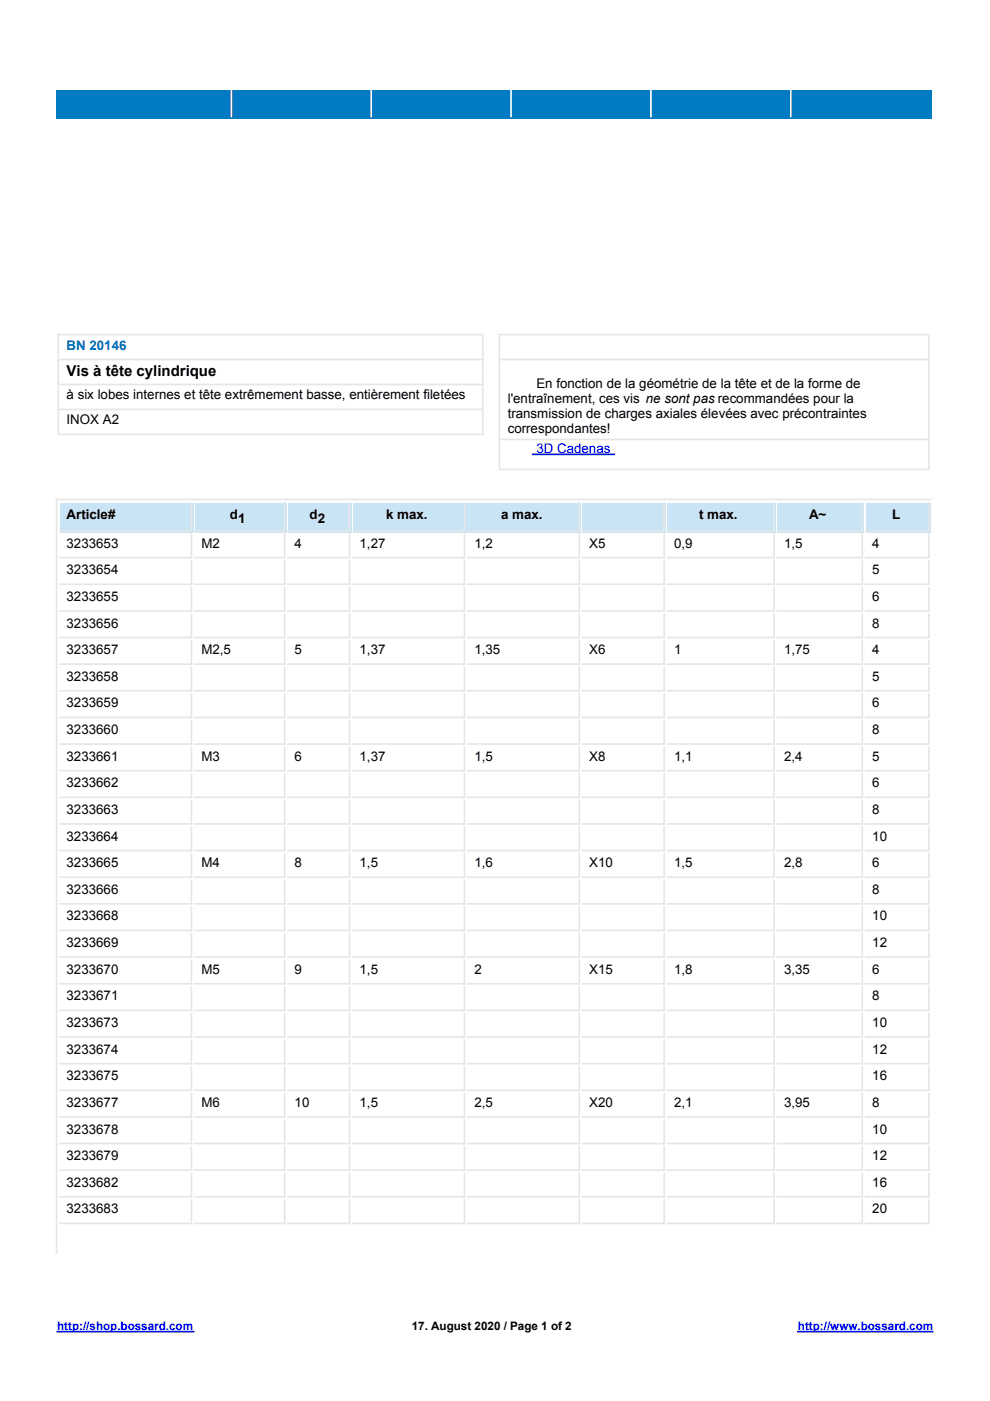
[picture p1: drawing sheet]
<svg xmlns="http://www.w3.org/2000/svg" width="210mm" height="297mm" viewBox="0 0 210 297" stroke-linecap="round" stroke-linejoin="round" font-family="sans-serif">
<defs><g id="words">
<text font-size="3.2" x="14.1" y="79.7">Vis à tête cylindrique</text>
<text font-size="2.8" fill="#007ac2" x="14.1" y="74.1">BN 20146</text>
<g font-size="2.8">
<text x="113.7" y="82.2">En fonction de la géométrie de la tête et de la forme de</text>
<text x="14.1" y="84.7">à six lobes internes et tête extrêmement basse, entièrement filetées</text>
<text x="14.1" y="90">INOX A2</text>
<text x="107.6" y="85.4">l'entraînement, ces vis ne sont pas recommandées pour la</text>
<text x="107.6" y="88.5">transmission de charges axiales élevées avec précontraintes</text>
<text x="107.6" y="91.7">correspondantes!</text>
<text x="14.1" y="110.1">Article#</text>
<text x="48.7" y="110.1">d</text>
<text x="50.4" y="110.8">1</text>
<text x="65.6" y="110.1">d</text>
<text x="67.4" y="110.8">2</text>
<text x="81.8" y="110.1">k max.</text>
<text x="106.2" y="110.1">a max.</text>
<text x="148.2" y="110.1">t max.</text>
<text x="171.4" y="110.1">A~</text>
<text x="189.1" y="110.1">L</text>
<text x="14.1" y="116.1">3233653</text>
<text x="42.7" y="116.1">M2</text>
<text x="62.4" y="116.1">4</text>
<text x="76.2" y="116.1">1,27</text>
<text x="100.5" y="116.1">1,2</text>
<text x="124.9" y="116.1">X5</text>
<text x="142.9" y="116.1">0,9</text>
<text x="166.2" y="116.1">1,5</text>
<text x="184.9" y="116.1">4</text>
<text x="14.1" y="121.7">3233654</text>
<text x="184.9" y="121.7">5</text>
<text x="14.1" y="127.4">3233655</text>
<text x="184.9" y="127.4">6</text>
<text x="14.1" y="133">3233656</text>
<text x="184.9" y="133">8</text>
<text x="14.1" y="138.6">3233657</text>
<text x="42.7" y="138.6">M2,5</text>
<text x="62.4" y="138.6">5</text>
<text x="76.2" y="138.6">1,37</text>
<text x="100.5" y="138.6">1,35</text>
<text x="124.9" y="138.6">X6</text>
<text x="142.9" y="138.6">1</text>
<text x="166.2" y="138.6">1,75</text>
<text x="184.9" y="138.6">4</text>
<text x="14.1" y="144.3">3233658</text>
<text x="14.1" y="149.9">3233659</text>
<text x="184.9" y="144.3">5</text>
<text x="184.9" y="149.9">6</text>
<text x="14.1" y="155.6">3233660</text>
<text x="184.9" y="155.6">8</text>
<text x="14.1" y="161.2">3233661</text>
<text x="42.7" y="161.2">M3</text>
<text x="62.4" y="161.2">6</text>
<text x="76.2" y="161.2">1,37</text>
<text x="100.5" y="161.2">1,5</text>
<text x="124.9" y="161.2">X8</text>
<text x="142.9" y="161.2">1,1</text>
<text x="166.2" y="161.2">2,4</text>
<text x="184.9" y="161.2">5</text>
<text x="14.1" y="166.9">3233662</text>
<text x="184.9" y="166.9">6</text>
<text x="14.1" y="172.5">3233663</text>
<text x="184.9" y="172.5">8</text>
<text x="14.1" y="178.2">3233664</text>
<text x="184.9" y="178.2">10</text>
<text x="14.1" y="183.8">3233665</text>
<text x="42.7" y="183.8">M4</text>
<text x="62.4" y="183.8">8</text>
<text x="76.2" y="183.8">1,5</text>
<text x="100.5" y="183.8">1,6</text>
<text x="124.9" y="183.8">X10</text>
<text x="142.9" y="183.8">1,5</text>
<text x="166.2" y="183.8">2,8</text>
<text x="184.9" y="183.8">6</text>
<text x="14.1" y="189.4">3233666</text>
<text x="184.9" y="189.4">8</text>
<text x="14.1" y="195.1">3233668</text>
<text x="184.9" y="195.1">10</text>
<text x="14.1" y="200.7">3233669</text>
<text x="184.9" y="200.7">12</text>
<text x="14.1" y="206.4">3233670</text>
<text x="42.7" y="206.4">M5</text>
<text x="62.4" y="206.4">9</text>
<text x="76.2" y="206.4">1,5</text>
<text x="100.5" y="206.4">2</text>
<text x="124.9" y="206.4">X15</text>
<text x="142.9" y="206.4">1,8</text>
<text x="166.2" y="206.4">3,35</text>
<text x="184.9" y="206.4">6</text>
<text x="14.1" y="212">3233671</text>
<text x="184.9" y="212">8</text>
<text x="14.1" y="217.7">3233673</text>
<text x="184.9" y="217.7">10</text>
<text x="14.1" y="223.3">3233674</text>
<text x="184.9" y="223.3">12</text>
<text x="14.1" y="229">3233675</text>
<text x="184.9" y="229">16</text>
<text x="14.1" y="234.6">3233677</text>
<text x="42.7" y="234.6">M6</text>
<text x="62.4" y="234.6">10</text>
<text x="76.2" y="234.6">1,5</text>
<text x="100.5" y="234.6">2,5</text>
<text x="124.9" y="234.6">X20</text>
<text x="142.9" y="234.6">2,1</text>
<text x="166.2" y="234.6">3,95</text>
<text x="184.9" y="234.6">8</text>
<text x="14.1" y="240.2">3233678</text>
<text x="14.1" y="245.9">3233679</text>
<text x="184.9" y="240.2">10</text>
<text x="184.9" y="245.9">12</text>
<text x="14.1" y="251.5">3233682</text>
<text x="184.9" y="251.5">16</text>
<text x="14.1" y="257.2">3233683</text>
<text x="184.9" y="257.2">20</text>
</g>
<text font-size="2.8" fill="#00f" x="113.7" y="96">3D Cadenas</text>
<g font-size="2.5" fill="#00f">
<text x="12.1" y="281.9">http://shop.bossard.com</text>
<text x="169.1" y="281.9">http://www.bossard.com</text>
</g>
<text font-size="2.5" x="87.3" y="281.9">17. August 2020 / Page 1 of 2</text>
</g></defs>
<g fill="#007ac2">
<path d="M12 19.1h37v5.9h-37z"/>
<path d="M49 19.1h29.7v5.9h-29.7z"/>
</g>
<path d="M49 19.1v5.6" fill="none" stroke="#fff" stroke-width=".35"/>
<path d="M78.7 19.1h29.6v5.9h-29.6z" fill="#007ac2"/>
<path d="M78.7 19.1v5.6" fill="none" stroke="#fff" stroke-width=".35"/>
<path d="M108.3 19.1h29.6v5.9h-29.6z" fill="#007ac2"/>
<path d="M108.3 19.1v5.6" fill="none" stroke="#fff" stroke-width=".35"/>
<path d="M137.9 19.1h29.7v5.9h-29.7z" fill="#007ac2"/>
<path d="M137.9 19.1v5.6" fill="none" stroke="#fff" stroke-width=".35"/>
<path d="M167.6 19.1h30v5.9h-30z" fill="#007ac2"/>
<path d="M167.6 19.1v5.6" fill="none" stroke="#fff" stroke-width=".35"/>
<path d="M12 67.7h185.6v32.5h-185.6z" fill="#fff"/>
<path d="M102.3 70.9h-90v21.2" fill="none" stroke="#e6e6e6" stroke-width=".35"/>
<path d="M12.7 71.3h90v5.3h-90z" fill="#fff"/>
<path d="M102.3 71.3v4.9h-89.6" fill="none" stroke="#e6e6e6" stroke-width=".35"/>
<path d="M12.7 76.6h90v5.2h-90z" fill="#fff"/>
<path d="M102.3 76.6v4.9h-89.6" fill="none" stroke="#e6e6e6" stroke-width=".35"/>
<path d="M12.7 81.8h90v5.3h-90z" fill="#fff"/>
<path d="M102.3 81.8v5h-89.6" fill="none" stroke="#e6e6e6" stroke-width=".35"/>
<path d="M12.7 87.1h90v5.3h-90z" fill="#fff"/>
<path d="M196.8 70.9h-91v28.6M102.3 87.1v5h-89.6" fill="none" stroke="#e6e6e6" stroke-width=".35"/>
<path d="M106.2 71.3h91v5.3h-91z" fill="#fff"/>
<path d="M196.8 71.3v4.9h-90.6" fill="none" stroke="#e6e6e6" stroke-width=".35"/>
<path d="M106.2 76.6h91v16.9h-91z" fill="#fff"/>
<path d="M196.8 76.6v16.5h-90.6" fill="none" stroke="#e6e6e6" stroke-width=".35"/>
<path d="M106.2 93.5h91v6.3h-91z" fill="#fff"/>
<path d="M196.8 93.5v6h-90.6M197.2 105.8h-185.2v159.8" fill="none" stroke="#e6e6e6" stroke-width=".35"/>
<path d="M112.9 96.3h17.3" fill="none" stroke="#00f" stroke-width=".35"/>
<path d="M12.7 106.5h28.2v6.4h-28.2z" fill="#c8e4f5"/>
<path d="M40.6 106.5v6h-27.9" fill="none" stroke="#e6e6e6" stroke-width=".35"/>
<path d="M41.3 106.5h19.4v6.4h-19.4z" fill="#c8e4f5"/>
<path d="M60.3 106.5v6h-19" fill="none" stroke="#e6e6e6" stroke-width=".35"/>
<path d="M61 106.5h13.4v6.4h-13.4z" fill="#c8e4f5"/>
<path d="M74.1 106.5v6h-13.1" fill="none" stroke="#e6e6e6" stroke-width=".35"/>
<path d="M74.8 106.5h24v6.4h-24z" fill="#c8e4f5"/>
<path d="M98.4 106.5v6h-23.6" fill="none" stroke="#e6e6e6" stroke-width=".35"/>
<path d="M99.1 106.5h24v6.4h-24z" fill="#c8e4f5"/>
<path d="M122.8 106.5v6h-23.7" fill="none" stroke="#e6e6e6" stroke-width=".35"/>
<path d="M123.5 106.5h17.6v6.4h-17.6z" fill="#c8e4f5"/>
<path d="M140.8 106.5v6h-17.3" fill="none" stroke="#e6e6e6" stroke-width=".35"/>
<path d="M141.5 106.5h22.9v6.4h-22.9z" fill="#c8e4f5"/>
<path d="M164 106.5v6h-22.5" fill="none" stroke="#e6e6e6" stroke-width=".35"/>
<path d="M164.7 106.5h18.4v6.4h-18.4z" fill="#c8e4f5"/>
<path d="M182.7 106.5v6h-18" fill="none" stroke="#e6e6e6" stroke-width=".35"/>
<path d="M183.4 106.5h13.8v6.4h-13.8z" fill="#c8e4f5"/>
<path d="M196.8 106.5v6h-13.4" fill="none" stroke="#e6e6e6" stroke-width=".35"/>
<path d="M12.7 113.2h28.2v5.3h-28.2z" fill="#fff"/>
<path d="M40.6 113.2v5h-27.9" fill="none" stroke="#e6e6e6" stroke-width=".35"/>
<path d="M41.3 113.2h19.4v5.3h-19.4z" fill="#fff"/>
<path d="M60.3 113.2v5h-19" fill="none" stroke="#e6e6e6" stroke-width=".35"/>
<path d="M61 113.2h13.4v5.3h-13.4z" fill="#fff"/>
<path d="M74.1 113.2v5h-13.1" fill="none" stroke="#e6e6e6" stroke-width=".35"/>
<path d="M74.8 113.2h24v5.3h-24z" fill="#fff"/>
<path d="M98.4 113.2v5h-23.6" fill="none" stroke="#e6e6e6" stroke-width=".35"/>
<path d="M99.1 113.2h24v5.3h-24z" fill="#fff"/>
<path d="M122.8 113.2v5h-23.7" fill="none" stroke="#e6e6e6" stroke-width=".35"/>
<path d="M123.5 113.2h17.6v5.3h-17.6z" fill="#fff"/>
<path d="M140.8 113.2v5h-17.3" fill="none" stroke="#e6e6e6" stroke-width=".35"/>
<path d="M141.5 113.2h22.9v5.3h-22.9z" fill="#fff"/>
<path d="M164 113.2v5h-22.5" fill="none" stroke="#e6e6e6" stroke-width=".35"/>
<path d="M164.7 113.2h18.4v5.3h-18.4z" fill="#fff"/>
<path d="M182.7 113.2v5h-18" fill="none" stroke="#e6e6e6" stroke-width=".35"/>
<path d="M183.4 113.2h13.8v5.3h-13.8z" fill="#fff"/>
<path d="M196.8 113.2v5h-13.4" fill="none" stroke="#e6e6e6" stroke-width=".35"/>
<path d="M12.7 118.9h28.2v5.3h-28.2z" fill="#fff"/>
<path d="M40.6 118.9v4.9h-27.9" fill="none" stroke="#e6e6e6" stroke-width=".35"/>
<path d="M41.3 118.9h19.4v5.3h-19.4z" fill="#fff"/>
<path d="M60.3 118.9v4.9h-19" fill="none" stroke="#e6e6e6" stroke-width=".35"/>
<path d="M61 118.9h13.4v5.3h-13.4z" fill="#fff"/>
<path d="M74.1 118.9v4.9h-13.1" fill="none" stroke="#e6e6e6" stroke-width=".35"/>
<path d="M74.8 118.9h24v5.3h-24z" fill="#fff"/>
<path d="M98.4 118.9v4.9h-23.6" fill="none" stroke="#e6e6e6" stroke-width=".35"/>
<path d="M99.1 118.9h24v5.3h-24z" fill="#fff"/>
<path d="M122.8 118.9v4.9h-23.7" fill="none" stroke="#e6e6e6" stroke-width=".35"/>
<path d="M123.5 118.9h17.6v5.3h-17.6z" fill="#fff"/>
<path d="M140.8 118.9v4.9h-17.3" fill="none" stroke="#e6e6e6" stroke-width=".35"/>
<path d="M141.5 118.9h22.9v5.3h-22.9z" fill="#fff"/>
<path d="M164 118.9v4.9h-22.5" fill="none" stroke="#e6e6e6" stroke-width=".35"/>
<path d="M164.7 118.9h18.4v5.3h-18.4z" fill="#fff"/>
<path d="M182.7 118.9v4.9h-18" fill="none" stroke="#e6e6e6" stroke-width=".35"/>
<path d="M183.4 118.9h13.8v5.3h-13.8z" fill="#fff"/>
<path d="M196.8 118.9v4.9h-13.4" fill="none" stroke="#e6e6e6" stroke-width=".35"/>
<path d="M12.7 124.5h28.2v5.3h-28.2z" fill="#fff"/>
<path d="M40.6 124.5v5h-27.9" fill="none" stroke="#e6e6e6" stroke-width=".35"/>
<path d="M41.3 124.5h19.4v5.3h-19.4z" fill="#fff"/>
<path d="M60.3 124.5v5h-19" fill="none" stroke="#e6e6e6" stroke-width=".35"/>
<path d="M61 124.5h13.4v5.3h-13.4z" fill="#fff"/>
<path d="M74.1 124.5v5h-13.1" fill="none" stroke="#e6e6e6" stroke-width=".35"/>
<path d="M74.8 124.5h24v5.3h-24z" fill="#fff"/>
<path d="M98.4 124.5v5h-23.6" fill="none" stroke="#e6e6e6" stroke-width=".35"/>
<path d="M99.1 124.5h24v5.3h-24z" fill="#fff"/>
<path d="M122.8 124.5v5h-23.7" fill="none" stroke="#e6e6e6" stroke-width=".35"/>
<path d="M123.5 124.5h17.6v5.3h-17.6z" fill="#fff"/>
<path d="M140.8 124.5v5h-17.3" fill="none" stroke="#e6e6e6" stroke-width=".35"/>
<path d="M141.5 124.5h22.9v5.3h-22.9z" fill="#fff"/>
<path d="M164 124.5v5h-22.5" fill="none" stroke="#e6e6e6" stroke-width=".35"/>
<path d="M164.7 124.5h18.4v5.3h-18.4z" fill="#fff"/>
<path d="M182.7 124.5v5h-18" fill="none" stroke="#e6e6e6" stroke-width=".35"/>
<path d="M183.4 124.5h13.8v5.3h-13.8z" fill="#fff"/>
<path d="M196.8 124.5v5h-13.4" fill="none" stroke="#e6e6e6" stroke-width=".35"/>
<path d="M12.7 130.2h28.2v5.3h-28.2z" fill="#fff"/>
<path d="M40.6 130.2v4.9h-27.9" fill="none" stroke="#e6e6e6" stroke-width=".35"/>
<path d="M41.3 130.2h19.4v5.3h-19.4z" fill="#fff"/>
<path d="M60.3 130.2v4.9h-19" fill="none" stroke="#e6e6e6" stroke-width=".35"/>
<path d="M61 130.2h13.4v5.3h-13.4z" fill="#fff"/>
<path d="M74.1 130.2v4.9h-13.1" fill="none" stroke="#e6e6e6" stroke-width=".35"/>
<path d="M74.8 130.2h24v5.3h-24z" fill="#fff"/>
<path d="M98.4 130.2v4.9h-23.6" fill="none" stroke="#e6e6e6" stroke-width=".35"/>
<path d="M99.1 130.2h24v5.3h-24z" fill="#fff"/>
<path d="M122.8 130.2v4.9h-23.7" fill="none" stroke="#e6e6e6" stroke-width=".35"/>
<path d="M123.5 130.2h17.6v5.3h-17.6z" fill="#fff"/>
<path d="M140.8 130.2v4.9h-17.3" fill="none" stroke="#e6e6e6" stroke-width=".35"/>
<path d="M141.5 130.2h22.9v5.3h-22.9z" fill="#fff"/>
<path d="M164 130.2v4.9h-22.5" fill="none" stroke="#e6e6e6" stroke-width=".35"/>
<path d="M164.7 130.2h18.4v5.3h-18.4z" fill="#fff"/>
<path d="M182.7 130.2v4.9h-18" fill="none" stroke="#e6e6e6" stroke-width=".35"/>
<path d="M183.4 130.2h13.8v5.3h-13.8z" fill="#fff"/>
<path d="M196.8 130.2v4.9h-13.4" fill="none" stroke="#e6e6e6" stroke-width=".35"/>
<path d="M12.7 135.8h28.2v5.3h-28.2z" fill="#fff"/>
<path d="M40.6 135.8v5h-27.9" fill="none" stroke="#e6e6e6" stroke-width=".35"/>
<path d="M41.3 135.8h19.4v5.3h-19.4z" fill="#fff"/>
<path d="M60.3 135.8v5h-19" fill="none" stroke="#e6e6e6" stroke-width=".35"/>
<path d="M61 135.8h13.4v5.3h-13.4z" fill="#fff"/>
<path d="M74.1 135.8v5h-13.1" fill="none" stroke="#e6e6e6" stroke-width=".35"/>
<path d="M74.8 135.8h24v5.3h-24z" fill="#fff"/>
<path d="M98.4 135.8v5h-23.6" fill="none" stroke="#e6e6e6" stroke-width=".35"/>
<path d="M99.1 135.8h24v5.3h-24z" fill="#fff"/>
<path d="M122.8 135.8v5h-23.7" fill="none" stroke="#e6e6e6" stroke-width=".35"/>
<path d="M123.5 135.8h17.6v5.3h-17.6z" fill="#fff"/>
<path d="M140.8 135.8v5h-17.3" fill="none" stroke="#e6e6e6" stroke-width=".35"/>
<path d="M141.5 135.8h22.9v5.3h-22.9z" fill="#fff"/>
<path d="M164 135.8v5h-22.5" fill="none" stroke="#e6e6e6" stroke-width=".35"/>
<path d="M164.7 135.8h18.4v5.3h-18.4z" fill="#fff"/>
<path d="M182.7 135.8v5h-18" fill="none" stroke="#e6e6e6" stroke-width=".35"/>
<path d="M183.4 135.8h13.8v5.3h-13.8z" fill="#fff"/>
<path d="M196.8 135.8v5h-13.4" fill="none" stroke="#e6e6e6" stroke-width=".35"/>
<path d="M12.7 141.5h28.2v5.3h-28.2z" fill="#fff"/>
<path d="M40.6 141.5v4.9h-27.9" fill="none" stroke="#e6e6e6" stroke-width=".35"/>
<path d="M41.3 141.5h19.4v5.3h-19.4z" fill="#fff"/>
<path d="M60.3 141.5v4.9h-19" fill="none" stroke="#e6e6e6" stroke-width=".35"/>
<path d="M61 141.5h13.4v5.3h-13.4z" fill="#fff"/>
<path d="M74.1 141.5v4.9h-13.1" fill="none" stroke="#e6e6e6" stroke-width=".35"/>
<path d="M74.8 141.5h24v5.3h-24z" fill="#fff"/>
<path d="M98.4 141.5v4.9h-23.6" fill="none" stroke="#e6e6e6" stroke-width=".35"/>
<path d="M99.1 141.5h24v5.3h-24z" fill="#fff"/>
<path d="M122.8 141.5v4.9h-23.7" fill="none" stroke="#e6e6e6" stroke-width=".35"/>
<path d="M123.5 141.5h17.6v5.3h-17.6z" fill="#fff"/>
<path d="M140.8 141.5v4.9h-17.3" fill="none" stroke="#e6e6e6" stroke-width=".35"/>
<path d="M141.5 141.5h22.9v5.3h-22.9z" fill="#fff"/>
<path d="M164 141.5v4.9h-22.5" fill="none" stroke="#e6e6e6" stroke-width=".35"/>
<path d="M164.7 141.5h18.4v5.3h-18.4z" fill="#fff"/>
<path d="M182.7 141.5v4.9h-18" fill="none" stroke="#e6e6e6" stroke-width=".35"/>
<path d="M183.4 141.5h13.8v5.3h-13.8z" fill="#fff"/>
<path d="M196.8 141.5v4.9h-13.4" fill="none" stroke="#e6e6e6" stroke-width=".35"/>
<path d="M12.7 147.1h28.2v5.3h-28.2z" fill="#fff"/>
<path d="M40.6 147.1v4.9h-27.9" fill="none" stroke="#e6e6e6" stroke-width=".35"/>
<path d="M41.3 147.1h19.4v5.3h-19.4z" fill="#fff"/>
<path d="M60.3 147.1v4.9h-19" fill="none" stroke="#e6e6e6" stroke-width=".35"/>
<path d="M61 147.1h13.4v5.3h-13.4z" fill="#fff"/>
<path d="M74.1 147.1v4.9h-13.1" fill="none" stroke="#e6e6e6" stroke-width=".35"/>
<path d="M74.8 147.1h24v5.3h-24z" fill="#fff"/>
<path d="M98.4 147.1v4.9h-23.6" fill="none" stroke="#e6e6e6" stroke-width=".35"/>
<path d="M99.1 147.1h24v5.3h-24z" fill="#fff"/>
<path d="M122.8 147.1v4.9h-23.7" fill="none" stroke="#e6e6e6" stroke-width=".35"/>
<path d="M123.5 147.1h17.6v5.3h-17.6z" fill="#fff"/>
<path d="M140.8 147.1v4.9h-17.3" fill="none" stroke="#e6e6e6" stroke-width=".35"/>
<path d="M141.5 147.1h22.9v5.3h-22.9z" fill="#fff"/>
<path d="M164 147.1v4.9h-22.5" fill="none" stroke="#e6e6e6" stroke-width=".35"/>
<path d="M164.7 147.1h18.4v5.3h-18.4z" fill="#fff"/>
<path d="M182.7 147.1v4.9h-18" fill="none" stroke="#e6e6e6" stroke-width=".35"/>
<path d="M183.4 147.1h13.8v5.3h-13.8z" fill="#fff"/>
<path d="M196.8 147.1v4.9h-13.4" fill="none" stroke="#e6e6e6" stroke-width=".35"/>
<path d="M12.7 152.8h28.2v5.2h-28.2z" fill="#fff"/>
<path d="M40.6 152.8v4.9h-27.9" fill="none" stroke="#e6e6e6" stroke-width=".35"/>
<path d="M41.3 152.8h19.4v5.2h-19.4z" fill="#fff"/>
<path d="M60.3 152.8v4.9h-19" fill="none" stroke="#e6e6e6" stroke-width=".35"/>
<path d="M61 152.8h13.4v5.2h-13.4z" fill="#fff"/>
<path d="M74.1 152.8v4.9h-13.1" fill="none" stroke="#e6e6e6" stroke-width=".35"/>
<path d="M74.8 152.8h24v5.2h-24z" fill="#fff"/>
<path d="M98.4 152.8v4.9h-23.6" fill="none" stroke="#e6e6e6" stroke-width=".35"/>
<path d="M99.1 152.8h24v5.2h-24z" fill="#fff"/>
<path d="M122.8 152.8v4.9h-23.7" fill="none" stroke="#e6e6e6" stroke-width=".35"/>
<path d="M123.5 152.8h17.6v5.2h-17.6z" fill="#fff"/>
<path d="M140.8 152.8v4.9h-17.3" fill="none" stroke="#e6e6e6" stroke-width=".35"/>
<path d="M141.5 152.8h22.9v5.2h-22.9z" fill="#fff"/>
<path d="M164 152.8v4.9h-22.5" fill="none" stroke="#e6e6e6" stroke-width=".35"/>
<path d="M164.7 152.8h18.4v5.2h-18.4z" fill="#fff"/>
<path d="M182.7 152.8v4.9h-18" fill="none" stroke="#e6e6e6" stroke-width=".35"/>
<path d="M183.4 152.8h13.8v5.2h-13.8z" fill="#fff"/>
<path d="M196.8 152.8v4.9h-13.4" fill="none" stroke="#e6e6e6" stroke-width=".35"/>
<path d="M12.7 158.4h28.2v5.3h-28.2z" fill="#fff"/>
<path d="M40.6 158.4v4.9h-27.9" fill="none" stroke="#e6e6e6" stroke-width=".35"/>
<path d="M41.3 158.4h19.4v5.3h-19.4z" fill="#fff"/>
<path d="M60.3 158.4v4.9h-19" fill="none" stroke="#e6e6e6" stroke-width=".35"/>
<path d="M61 158.4h13.4v5.3h-13.4z" fill="#fff"/>
<path d="M74.1 158.4v4.9h-13.1" fill="none" stroke="#e6e6e6" stroke-width=".35"/>
<path d="M74.8 158.4h24v5.3h-24z" fill="#fff"/>
<path d="M98.4 158.4v4.9h-23.6" fill="none" stroke="#e6e6e6" stroke-width=".35"/>
<path d="M99.1 158.4h24v5.3h-24z" fill="#fff"/>
<path d="M122.8 158.4v4.9h-23.7" fill="none" stroke="#e6e6e6" stroke-width=".35"/>
<path d="M123.5 158.4h17.6v5.3h-17.6z" fill="#fff"/>
<path d="M140.8 158.4v4.9h-17.3" fill="none" stroke="#e6e6e6" stroke-width=".35"/>
<path d="M141.5 158.4h22.9v5.3h-22.9z" fill="#fff"/>
<path d="M164 158.4v4.9h-22.5" fill="none" stroke="#e6e6e6" stroke-width=".35"/>
<path d="M164.7 158.4h18.4v5.3h-18.4z" fill="#fff"/>
<path d="M182.7 158.4v4.9h-18" fill="none" stroke="#e6e6e6" stroke-width=".35"/>
<path d="M183.4 158.4h13.8v5.3h-13.8z" fill="#fff"/>
<path d="M196.8 158.4v4.9h-13.4" fill="none" stroke="#e6e6e6" stroke-width=".35"/>
<path d="M12.7 164h28.2v5.3h-28.2z" fill="#fff"/>
<path d="M40.6 164v5h-27.9" fill="none" stroke="#e6e6e6" stroke-width=".35"/>
<path d="M41.3 164h19.4v5.3h-19.4z" fill="#fff"/>
<path d="M60.3 164v5h-19" fill="none" stroke="#e6e6e6" stroke-width=".35"/>
<path d="M61 164h13.4v5.3h-13.4z" fill="#fff"/>
<path d="M74.1 164v5h-13.1" fill="none" stroke="#e6e6e6" stroke-width=".35"/>
<path d="M74.8 164h24v5.3h-24z" fill="#fff"/>
<path d="M98.4 164v5h-23.6" fill="none" stroke="#e6e6e6" stroke-width=".35"/>
<path d="M99.1 164h24v5.3h-24z" fill="#fff"/>
<path d="M122.8 164v5h-23.7" fill="none" stroke="#e6e6e6" stroke-width=".35"/>
<path d="M123.5 164h17.6v5.3h-17.6z" fill="#fff"/>
<path d="M140.8 164v5h-17.3" fill="none" stroke="#e6e6e6" stroke-width=".35"/>
<path d="M141.5 164h22.9v5.3h-22.9z" fill="#fff"/>
<path d="M164 164v5h-22.5" fill="none" stroke="#e6e6e6" stroke-width=".35"/>
<path d="M164.7 164h18.4v5.3h-18.4z" fill="#fff"/>
<path d="M182.7 164v5h-18" fill="none" stroke="#e6e6e6" stroke-width=".35"/>
<path d="M183.4 164h13.8v5.3h-13.8z" fill="#fff"/>
<path d="M196.8 164v5h-13.4" fill="none" stroke="#e6e6e6" stroke-width=".35"/>
<path d="M12.7 169.7h28.2v5.3h-28.2z" fill="#fff"/>
<path d="M40.6 169.7v4.9h-27.9" fill="none" stroke="#e6e6e6" stroke-width=".35"/>
<path d="M41.3 169.7h19.4v5.3h-19.4z" fill="#fff"/>
<path d="M60.3 169.7v4.9h-19" fill="none" stroke="#e6e6e6" stroke-width=".35"/>
<path d="M61 169.7h13.4v5.3h-13.4z" fill="#fff"/>
<path d="M74.1 169.7v4.9h-13.1" fill="none" stroke="#e6e6e6" stroke-width=".35"/>
<path d="M74.8 169.7h24v5.3h-24z" fill="#fff"/>
<path d="M98.4 169.7v4.9h-23.6" fill="none" stroke="#e6e6e6" stroke-width=".35"/>
<path d="M99.1 169.7h24v5.3h-24z" fill="#fff"/>
<path d="M122.8 169.7v4.9h-23.7" fill="none" stroke="#e6e6e6" stroke-width=".35"/>
<path d="M123.5 169.7h17.6v5.3h-17.6z" fill="#fff"/>
<path d="M140.8 169.7v4.9h-17.3" fill="none" stroke="#e6e6e6" stroke-width=".35"/>
<path d="M141.5 169.7h22.9v5.3h-22.9z" fill="#fff"/>
<path d="M164 169.7v4.9h-22.5" fill="none" stroke="#e6e6e6" stroke-width=".35"/>
<path d="M164.7 169.7h18.4v5.3h-18.4z" fill="#fff"/>
<path d="M182.7 169.7v4.9h-18" fill="none" stroke="#e6e6e6" stroke-width=".35"/>
<path d="M183.4 169.7h13.8v5.3h-13.8z" fill="#fff"/>
<path d="M196.8 169.7v4.9h-13.4" fill="none" stroke="#e6e6e6" stroke-width=".35"/>
<path d="M12.7 175.3h28.2v5.3h-28.2z" fill="#fff"/>
<path d="M40.6 175.3v5h-27.9" fill="none" stroke="#e6e6e6" stroke-width=".35"/>
<path d="M41.3 175.3h19.4v5.3h-19.4z" fill="#fff"/>
<path d="M60.3 175.3v5h-19" fill="none" stroke="#e6e6e6" stroke-width=".35"/>
<path d="M61 175.3h13.4v5.3h-13.4z" fill="#fff"/>
<path d="M74.1 175.3v5h-13.1" fill="none" stroke="#e6e6e6" stroke-width=".35"/>
<path d="M74.8 175.3h24v5.3h-24z" fill="#fff"/>
<path d="M98.4 175.3v5h-23.6" fill="none" stroke="#e6e6e6" stroke-width=".35"/>
<path d="M99.1 175.3h24v5.3h-24z" fill="#fff"/>
<path d="M122.8 175.3v5h-23.7" fill="none" stroke="#e6e6e6" stroke-width=".35"/>
<path d="M123.5 175.3h17.6v5.3h-17.6z" fill="#fff"/>
<path d="M140.8 175.3v5h-17.3" fill="none" stroke="#e6e6e6" stroke-width=".35"/>
<path d="M141.5 175.3h22.9v5.3h-22.9z" fill="#fff"/>
<path d="M164 175.3v5h-22.5" fill="none" stroke="#e6e6e6" stroke-width=".35"/>
<path d="M164.7 175.3h18.4v5.3h-18.4z" fill="#fff"/>
<path d="M182.7 175.3v5h-18" fill="none" stroke="#e6e6e6" stroke-width=".35"/>
<path d="M183.4 175.3h13.8v5.3h-13.8z" fill="#fff"/>
<path d="M196.8 175.3v5h-13.4" fill="none" stroke="#e6e6e6" stroke-width=".35"/>
<path d="M12.7 181h28.2v5.3h-28.2z" fill="#fff"/>
<path d="M40.6 181v4.9h-27.9" fill="none" stroke="#e6e6e6" stroke-width=".35"/>
<path d="M41.3 181h19.4v5.3h-19.4z" fill="#fff"/>
<path d="M60.3 181v4.9h-19" fill="none" stroke="#e6e6e6" stroke-width=".35"/>
<path d="M61 181h13.4v5.3h-13.4z" fill="#fff"/>
<path d="M74.1 181v4.9h-13.1" fill="none" stroke="#e6e6e6" stroke-width=".35"/>
<path d="M74.8 181h24v5.3h-24z" fill="#fff"/>
<path d="M98.4 181v4.9h-23.6" fill="none" stroke="#e6e6e6" stroke-width=".35"/>
<path d="M99.1 181h24v5.3h-24z" fill="#fff"/>
<path d="M122.8 181v4.9h-23.7" fill="none" stroke="#e6e6e6" stroke-width=".35"/>
<path d="M123.5 181h17.6v5.3h-17.6z" fill="#fff"/>
<path d="M140.8 181v4.9h-17.3" fill="none" stroke="#e6e6e6" stroke-width=".35"/>
<path d="M141.5 181h22.9v5.3h-22.9z" fill="#fff"/>
<path d="M164 181v4.9h-22.5" fill="none" stroke="#e6e6e6" stroke-width=".35"/>
<path d="M164.7 181h18.4v5.3h-18.4z" fill="#fff"/>
<path d="M182.7 181v4.9h-18" fill="none" stroke="#e6e6e6" stroke-width=".35"/>
<path d="M183.4 181h13.8v5.3h-13.8z" fill="#fff"/>
<path d="M196.8 181v4.9h-13.4" fill="none" stroke="#e6e6e6" stroke-width=".35"/>
<path d="M12.7 186.6h28.2v5.3h-28.2z" fill="#fff"/>
<path d="M40.6 186.6v5h-27.9" fill="none" stroke="#e6e6e6" stroke-width=".35"/>
<path d="M41.3 186.6h19.4v5.3h-19.4z" fill="#fff"/>
<path d="M60.3 186.6v5h-19" fill="none" stroke="#e6e6e6" stroke-width=".35"/>
<path d="M61 186.6h13.4v5.3h-13.4z" fill="#fff"/>
<path d="M74.1 186.6v5h-13.1" fill="none" stroke="#e6e6e6" stroke-width=".35"/>
<path d="M74.8 186.6h24v5.3h-24z" fill="#fff"/>
<path d="M98.4 186.6v5h-23.6" fill="none" stroke="#e6e6e6" stroke-width=".35"/>
<path d="M99.1 186.6h24v5.3h-24z" fill="#fff"/>
<path d="M122.8 186.6v5h-23.7" fill="none" stroke="#e6e6e6" stroke-width=".35"/>
<path d="M123.5 186.6h17.6v5.3h-17.6z" fill="#fff"/>
<path d="M140.8 186.6v5h-17.3" fill="none" stroke="#e6e6e6" stroke-width=".35"/>
<path d="M141.5 186.6h22.9v5.3h-22.9z" fill="#fff"/>
<path d="M164 186.6v5h-22.5" fill="none" stroke="#e6e6e6" stroke-width=".35"/>
<path d="M164.7 186.6h18.4v5.3h-18.4z" fill="#fff"/>
<path d="M182.7 186.6v5h-18" fill="none" stroke="#e6e6e6" stroke-width=".35"/>
<path d="M183.4 186.6h13.8v5.3h-13.8z" fill="#fff"/>
<path d="M196.8 186.6v5h-13.4" fill="none" stroke="#e6e6e6" stroke-width=".35"/>
<path d="M12.7 192.3h28.2v5.3h-28.2z" fill="#fff"/>
<path d="M40.6 192.3v4.9h-27.9" fill="none" stroke="#e6e6e6" stroke-width=".35"/>
<path d="M41.3 192.3h19.4v5.3h-19.4z" fill="#fff"/>
<path d="M60.3 192.3v4.9h-19" fill="none" stroke="#e6e6e6" stroke-width=".35"/>
<path d="M61 192.3h13.4v5.3h-13.4z" fill="#fff"/>
<path d="M74.1 192.3v4.9h-13.1" fill="none" stroke="#e6e6e6" stroke-width=".35"/>
<path d="M74.8 192.3h24v5.3h-24z" fill="#fff"/>
<path d="M98.4 192.3v4.9h-23.6" fill="none" stroke="#e6e6e6" stroke-width=".35"/>
<path d="M99.1 192.3h24v5.3h-24z" fill="#fff"/>
<path d="M122.8 192.3v4.9h-23.7" fill="none" stroke="#e6e6e6" stroke-width=".35"/>
<path d="M123.5 192.3h17.6v5.3h-17.6z" fill="#fff"/>
<path d="M140.8 192.3v4.9h-17.3" fill="none" stroke="#e6e6e6" stroke-width=".35"/>
<path d="M141.5 192.3h22.9v5.3h-22.9z" fill="#fff"/>
<path d="M164 192.3v4.9h-22.5" fill="none" stroke="#e6e6e6" stroke-width=".35"/>
<path d="M164.7 192.3h18.4v5.3h-18.4z" fill="#fff"/>
<path d="M182.7 192.3v4.9h-18" fill="none" stroke="#e6e6e6" stroke-width=".35"/>
<path d="M183.4 192.3h13.8v5.3h-13.8z" fill="#fff"/>
<path d="M196.8 192.3v4.9h-13.4" fill="none" stroke="#e6e6e6" stroke-width=".35"/>
<path d="M12.7 197.9h28.2v5.3h-28.2z" fill="#fff"/>
<path d="M40.6 197.9v4.9h-27.9" fill="none" stroke="#e6e6e6" stroke-width=".35"/>
<path d="M41.3 197.9h19.4v5.3h-19.4z" fill="#fff"/>
<path d="M60.3 197.9v4.9h-19" fill="none" stroke="#e6e6e6" stroke-width=".35"/>
<path d="M61 197.9h13.4v5.3h-13.4z" fill="#fff"/>
<path d="M74.1 197.9v4.9h-13.1" fill="none" stroke="#e6e6e6" stroke-width=".35"/>
<path d="M74.8 197.9h24v5.3h-24z" fill="#fff"/>
<path d="M98.4 197.9v4.9h-23.6" fill="none" stroke="#e6e6e6" stroke-width=".35"/>
<path d="M99.1 197.9h24v5.3h-24z" fill="#fff"/>
<path d="M122.8 197.9v4.9h-23.7" fill="none" stroke="#e6e6e6" stroke-width=".35"/>
<path d="M123.5 197.9h17.6v5.3h-17.6z" fill="#fff"/>
<path d="M140.8 197.9v4.9h-17.3" fill="none" stroke="#e6e6e6" stroke-width=".35"/>
<path d="M141.5 197.9h22.9v5.3h-22.9z" fill="#fff"/>
<path d="M164 197.9v4.9h-22.5" fill="none" stroke="#e6e6e6" stroke-width=".35"/>
<path d="M164.7 197.9h18.4v5.3h-18.4z" fill="#fff"/>
<path d="M182.7 197.9v4.9h-18" fill="none" stroke="#e6e6e6" stroke-width=".35"/>
<path d="M183.4 197.9h13.8v5.3h-13.8z" fill="#fff"/>
<path d="M196.8 197.9v4.9h-13.4" fill="none" stroke="#e6e6e6" stroke-width=".35"/>
<path d="M12.7 203.6h28.2v5.2h-28.2z" fill="#fff"/>
<path d="M40.6 203.6v4.9h-27.9" fill="none" stroke="#e6e6e6" stroke-width=".35"/>
<path d="M41.3 203.6h19.4v5.2h-19.4z" fill="#fff"/>
<path d="M60.3 203.6v4.9h-19" fill="none" stroke="#e6e6e6" stroke-width=".35"/>
<path d="M61 203.6h13.4v5.2h-13.4z" fill="#fff"/>
<path d="M74.1 203.6v4.9h-13.1" fill="none" stroke="#e6e6e6" stroke-width=".35"/>
<path d="M74.8 203.6h24v5.2h-24z" fill="#fff"/>
<path d="M98.4 203.6v4.9h-23.6" fill="none" stroke="#e6e6e6" stroke-width=".35"/>
<path d="M99.1 203.6h24v5.2h-24z" fill="#fff"/>
<path d="M122.8 203.6v4.9h-23.7" fill="none" stroke="#e6e6e6" stroke-width=".35"/>
<path d="M123.5 203.6h17.6v5.2h-17.6z" fill="#fff"/>
<path d="M140.8 203.6v4.9h-17.3" fill="none" stroke="#e6e6e6" stroke-width=".35"/>
<path d="M141.5 203.6h22.9v5.2h-22.9z" fill="#fff"/>
<path d="M164 203.6v4.9h-22.5" fill="none" stroke="#e6e6e6" stroke-width=".35"/>
<path d="M164.7 203.6h18.4v5.2h-18.4z" fill="#fff"/>
<path d="M182.7 203.6v4.9h-18" fill="none" stroke="#e6e6e6" stroke-width=".35"/>
<path d="M183.4 203.6h13.8v5.2h-13.8z" fill="#fff"/>
<path d="M196.8 203.6v4.9h-13.4" fill="none" stroke="#e6e6e6" stroke-width=".35"/>
<path d="M12.7 209.2h28.2v5.3h-28.2z" fill="#fff"/>
<path d="M40.6 209.2v4.9h-27.9" fill="none" stroke="#e6e6e6" stroke-width=".35"/>
<path d="M41.3 209.2h19.4v5.3h-19.4z" fill="#fff"/>
<path d="M60.3 209.2v4.9h-19" fill="none" stroke="#e6e6e6" stroke-width=".35"/>
<path d="M61 209.2h13.4v5.3h-13.4z" fill="#fff"/>
<path d="M74.1 209.2v4.9h-13.1" fill="none" stroke="#e6e6e6" stroke-width=".35"/>
<path d="M74.8 209.2h24v5.3h-24z" fill="#fff"/>
<path d="M98.4 209.2v4.9h-23.6" fill="none" stroke="#e6e6e6" stroke-width=".35"/>
<path d="M99.1 209.2h24v5.3h-24z" fill="#fff"/>
<path d="M122.8 209.2v4.9h-23.7" fill="none" stroke="#e6e6e6" stroke-width=".35"/>
<path d="M123.5 209.2h17.6v5.3h-17.6z" fill="#fff"/>
<path d="M140.8 209.2v4.9h-17.3" fill="none" stroke="#e6e6e6" stroke-width=".35"/>
<path d="M141.5 209.2h22.9v5.3h-22.9z" fill="#fff"/>
<path d="M164 209.2v4.9h-22.5" fill="none" stroke="#e6e6e6" stroke-width=".35"/>
<path d="M164.7 209.2h18.4v5.3h-18.4z" fill="#fff"/>
<path d="M182.7 209.2v4.9h-18" fill="none" stroke="#e6e6e6" stroke-width=".35"/>
<path d="M183.4 209.2h13.8v5.3h-13.8z" fill="#fff"/>
<path d="M196.8 209.2v4.9h-13.4" fill="none" stroke="#e6e6e6" stroke-width=".35"/>
<path d="M12.7 214.8h28.2v5.3h-28.2z" fill="#fff"/>
<path d="M40.6 214.8v5h-27.9" fill="none" stroke="#e6e6e6" stroke-width=".35"/>
<path d="M41.3 214.8h19.4v5.3h-19.4z" fill="#fff"/>
<path d="M60.3 214.8v5h-19" fill="none" stroke="#e6e6e6" stroke-width=".35"/>
<path d="M61 214.8h13.4v5.3h-13.4z" fill="#fff"/>
<path d="M74.1 214.8v5h-13.1" fill="none" stroke="#e6e6e6" stroke-width=".35"/>
<path d="M74.8 214.8h24v5.3h-24z" fill="#fff"/>
<path d="M98.4 214.8v5h-23.6" fill="none" stroke="#e6e6e6" stroke-width=".35"/>
<path d="M99.1 214.8h24v5.3h-24z" fill="#fff"/>
<path d="M122.8 214.8v5h-23.7" fill="none" stroke="#e6e6e6" stroke-width=".35"/>
<path d="M123.5 214.8h17.6v5.3h-17.6z" fill="#fff"/>
<path d="M140.8 214.8v5h-17.3" fill="none" stroke="#e6e6e6" stroke-width=".35"/>
<path d="M141.5 214.8h22.9v5.3h-22.9z" fill="#fff"/>
<path d="M164 214.8v5h-22.5" fill="none" stroke="#e6e6e6" stroke-width=".35"/>
<path d="M164.7 214.8h18.4v5.3h-18.4z" fill="#fff"/>
<path d="M182.7 214.8v5h-18" fill="none" stroke="#e6e6e6" stroke-width=".35"/>
<path d="M183.4 214.8h13.8v5.3h-13.8z" fill="#fff"/>
<path d="M196.8 214.8v5h-13.4" fill="none" stroke="#e6e6e6" stroke-width=".35"/>
<path d="M12.7 220.5h28.2v5.3h-28.2z" fill="#fff"/>
<path d="M40.6 220.5v4.9h-27.9" fill="none" stroke="#e6e6e6" stroke-width=".35"/>
<path d="M41.3 220.5h19.4v5.3h-19.4z" fill="#fff"/>
<path d="M60.3 220.5v4.9h-19" fill="none" stroke="#e6e6e6" stroke-width=".35"/>
<path d="M61 220.5h13.4v5.3h-13.4z" fill="#fff"/>
<path d="M74.1 220.5v4.9h-13.1" fill="none" stroke="#e6e6e6" stroke-width=".35"/>
<path d="M74.8 220.5h24v5.3h-24z" fill="#fff"/>
<path d="M98.4 220.5v4.9h-23.6" fill="none" stroke="#e6e6e6" stroke-width=".35"/>
<path d="M99.1 220.5h24v5.3h-24z" fill="#fff"/>
<path d="M122.8 220.5v4.9h-23.7" fill="none" stroke="#e6e6e6" stroke-width=".35"/>
<path d="M123.5 220.5h17.6v5.3h-17.6z" fill="#fff"/>
<path d="M140.8 220.5v4.9h-17.3" fill="none" stroke="#e6e6e6" stroke-width=".35"/>
<path d="M141.5 220.5h22.9v5.3h-22.9z" fill="#fff"/>
<path d="M164 220.5v4.9h-22.5" fill="none" stroke="#e6e6e6" stroke-width=".35"/>
<path d="M164.7 220.5h18.4v5.3h-18.4z" fill="#fff"/>
<path d="M182.7 220.5v4.9h-18" fill="none" stroke="#e6e6e6" stroke-width=".35"/>
<path d="M183.4 220.5h13.8v5.3h-13.8z" fill="#fff"/>
<path d="M196.8 220.5v4.9h-13.4" fill="none" stroke="#e6e6e6" stroke-width=".35"/>
<path d="M12.7 226.1h28.2v5.3h-28.2z" fill="#fff"/>
<path d="M40.6 226.1v5h-27.9" fill="none" stroke="#e6e6e6" stroke-width=".35"/>
<path d="M41.3 226.1h19.4v5.3h-19.4z" fill="#fff"/>
<path d="M60.3 226.1v5h-19" fill="none" stroke="#e6e6e6" stroke-width=".35"/>
<path d="M61 226.1h13.4v5.3h-13.4z" fill="#fff"/>
<path d="M74.1 226.1v5h-13.1" fill="none" stroke="#e6e6e6" stroke-width=".35"/>
<path d="M74.8 226.1h24v5.3h-24z" fill="#fff"/>
<path d="M98.4 226.1v5h-23.6" fill="none" stroke="#e6e6e6" stroke-width=".35"/>
<path d="M99.1 226.1h24v5.3h-24z" fill="#fff"/>
<path d="M122.8 226.1v5h-23.7" fill="none" stroke="#e6e6e6" stroke-width=".35"/>
<path d="M123.5 226.1h17.6v5.3h-17.6z" fill="#fff"/>
<path d="M140.8 226.1v5h-17.3" fill="none" stroke="#e6e6e6" stroke-width=".35"/>
<path d="M141.5 226.1h22.9v5.3h-22.9z" fill="#fff"/>
<path d="M164 226.1v5h-22.5" fill="none" stroke="#e6e6e6" stroke-width=".35"/>
<path d="M164.7 226.1h18.4v5.3h-18.4z" fill="#fff"/>
<path d="M182.7 226.1v5h-18" fill="none" stroke="#e6e6e6" stroke-width=".35"/>
<path d="M183.4 226.1h13.8v5.3h-13.8z" fill="#fff"/>
<path d="M196.8 226.1v5h-13.4" fill="none" stroke="#e6e6e6" stroke-width=".35"/>
<path d="M12.7 231.8h28.2v5.3h-28.2z" fill="#fff"/>
<path d="M40.6 231.8v4.9h-27.9" fill="none" stroke="#e6e6e6" stroke-width=".35"/>
<path d="M41.3 231.8h19.4v5.3h-19.4z" fill="#fff"/>
<path d="M60.3 231.8v4.9h-19" fill="none" stroke="#e6e6e6" stroke-width=".35"/>
<path d="M61 231.8h13.4v5.3h-13.4z" fill="#fff"/>
<path d="M74.1 231.8v4.9h-13.1" fill="none" stroke="#e6e6e6" stroke-width=".35"/>
<path d="M74.8 231.8h24v5.3h-24z" fill="#fff"/>
<path d="M98.4 231.8v4.9h-23.6" fill="none" stroke="#e6e6e6" stroke-width=".35"/>
<path d="M99.1 231.8h24v5.3h-24z" fill="#fff"/>
<path d="M122.8 231.8v4.9h-23.7" fill="none" stroke="#e6e6e6" stroke-width=".35"/>
<path d="M123.5 231.8h17.6v5.3h-17.6z" fill="#fff"/>
<path d="M140.8 231.8v4.9h-17.3" fill="none" stroke="#e6e6e6" stroke-width=".35"/>
<path d="M141.5 231.8h22.9v5.3h-22.9z" fill="#fff"/>
<path d="M164 231.8v4.9h-22.5" fill="none" stroke="#e6e6e6" stroke-width=".35"/>
<path d="M164.7 231.8h18.4v5.3h-18.4z" fill="#fff"/>
<path d="M182.7 231.8v4.9h-18" fill="none" stroke="#e6e6e6" stroke-width=".35"/>
<path d="M183.4 231.8h13.8v5.3h-13.8z" fill="#fff"/>
<path d="M196.8 231.8v4.9h-13.4" fill="none" stroke="#e6e6e6" stroke-width=".35"/>
<path d="M12.7 237.4h28.2v5.3h-28.2z" fill="#fff"/>
<path d="M40.6 237.4v5h-27.9" fill="none" stroke="#e6e6e6" stroke-width=".35"/>
<path d="M41.3 237.4h19.4v5.3h-19.4z" fill="#fff"/>
<path d="M60.3 237.4v5h-19" fill="none" stroke="#e6e6e6" stroke-width=".35"/>
<path d="M61 237.4h13.4v5.3h-13.4z" fill="#fff"/>
<path d="M74.1 237.4v5h-13.1" fill="none" stroke="#e6e6e6" stroke-width=".35"/>
<path d="M74.8 237.4h24v5.3h-24z" fill="#fff"/>
<path d="M98.4 237.4v5h-23.6" fill="none" stroke="#e6e6e6" stroke-width=".35"/>
<path d="M99.1 237.4h24v5.3h-24z" fill="#fff"/>
<path d="M122.8 237.4v5h-23.7" fill="none" stroke="#e6e6e6" stroke-width=".35"/>
<path d="M123.5 237.4h17.6v5.3h-17.6z" fill="#fff"/>
<path d="M140.8 237.4v5h-17.3" fill="none" stroke="#e6e6e6" stroke-width=".35"/>
<path d="M141.5 237.4h22.9v5.3h-22.9z" fill="#fff"/>
<path d="M164 237.4v5h-22.5" fill="none" stroke="#e6e6e6" stroke-width=".35"/>
<path d="M164.7 237.4h18.4v5.3h-18.4z" fill="#fff"/>
<path d="M182.7 237.4v5h-18" fill="none" stroke="#e6e6e6" stroke-width=".35"/>
<path d="M183.4 237.4h13.8v5.3h-13.8z" fill="#fff"/>
<path d="M196.8 237.4v5h-13.4" fill="none" stroke="#e6e6e6" stroke-width=".35"/>
<path d="M12.7 243.1h28.2v5.3h-28.2z" fill="#fff"/>
<path d="M40.6 243.1v4.9h-27.9" fill="none" stroke="#e6e6e6" stroke-width=".35"/>
<path d="M41.3 243.1h19.4v5.3h-19.4z" fill="#fff"/>
<path d="M60.3 243.1v4.9h-19" fill="none" stroke="#e6e6e6" stroke-width=".35"/>
<path d="M61 243.1h13.4v5.3h-13.4z" fill="#fff"/>
<path d="M74.1 243.1v4.9h-13.1" fill="none" stroke="#e6e6e6" stroke-width=".35"/>
<path d="M74.8 243.1h24v5.3h-24z" fill="#fff"/>
<path d="M98.4 243.1v4.9h-23.6" fill="none" stroke="#e6e6e6" stroke-width=".35"/>
<path d="M99.1 243.1h24v5.3h-24z" fill="#fff"/>
<path d="M122.8 243.1v4.9h-23.7" fill="none" stroke="#e6e6e6" stroke-width=".35"/>
<path d="M123.5 243.1h17.6v5.3h-17.6z" fill="#fff"/>
<path d="M140.8 243.1v4.9h-17.3" fill="none" stroke="#e6e6e6" stroke-width=".35"/>
<path d="M141.5 243.1h22.9v5.3h-22.9z" fill="#fff"/>
<path d="M164 243.1v4.9h-22.5" fill="none" stroke="#e6e6e6" stroke-width=".35"/>
<path d="M164.7 243.1h18.4v5.3h-18.4z" fill="#fff"/>
<path d="M182.7 243.1v4.9h-18" fill="none" stroke="#e6e6e6" stroke-width=".35"/>
<path d="M183.4 243.1h13.8v5.3h-13.8z" fill="#fff"/>
<path d="M196.8 243.1v4.9h-13.4" fill="none" stroke="#e6e6e6" stroke-width=".35"/>
<path d="M12.7 248.7h28.2v5.3h-28.2z" fill="#fff"/>
<path d="M40.6 248.7v4.9h-27.9" fill="none" stroke="#e6e6e6" stroke-width=".35"/>
<path d="M41.3 248.7h19.4v5.3h-19.4z" fill="#fff"/>
<path d="M60.3 248.7v4.9h-19" fill="none" stroke="#e6e6e6" stroke-width=".35"/>
<path d="M61 248.7h13.4v5.3h-13.4z" fill="#fff"/>
<path d="M74.1 248.7v4.9h-13.1" fill="none" stroke="#e6e6e6" stroke-width=".35"/>
<path d="M74.8 248.7h24v5.3h-24z" fill="#fff"/>
<path d="M98.4 248.7v4.9h-23.6" fill="none" stroke="#e6e6e6" stroke-width=".35"/>
<path d="M99.1 248.7h24v5.3h-24z" fill="#fff"/>
<path d="M122.8 248.7v4.9h-23.7" fill="none" stroke="#e6e6e6" stroke-width=".35"/>
<path d="M123.5 248.7h17.6v5.3h-17.6z" fill="#fff"/>
<path d="M140.8 248.7v4.9h-17.3" fill="none" stroke="#e6e6e6" stroke-width=".35"/>
<path d="M141.5 248.7h22.9v5.3h-22.9z" fill="#fff"/>
<path d="M164 248.7v4.9h-22.5" fill="none" stroke="#e6e6e6" stroke-width=".35"/>
<path d="M164.7 248.7h18.4v5.3h-18.4z" fill="#fff"/>
<path d="M182.7 248.7v4.9h-18" fill="none" stroke="#e6e6e6" stroke-width=".35"/>
<path d="M183.4 248.7h13.8v5.3h-13.8z" fill="#fff"/>
<path d="M196.8 248.7v4.9h-13.4" fill="none" stroke="#e6e6e6" stroke-width=".35"/>
<path d="M12.7 254.4h28.2v5.2h-28.2z" fill="#fff"/>
<path d="M40.6 254.4v4.9h-27.9" fill="none" stroke="#e6e6e6" stroke-width=".35"/>
<path d="M41.3 254.4h19.4v5.2h-19.4z" fill="#fff"/>
<path d="M60.3 254.4v4.9h-19" fill="none" stroke="#e6e6e6" stroke-width=".35"/>
<path d="M61 254.4h13.4v5.2h-13.4z" fill="#fff"/>
<path d="M74.1 254.4v4.9h-13.1" fill="none" stroke="#e6e6e6" stroke-width=".35"/>
<path d="M74.8 254.4h24v5.2h-24z" fill="#fff"/>
<path d="M98.4 254.4v4.9h-23.6" fill="none" stroke="#e6e6e6" stroke-width=".35"/>
<path d="M99.1 254.4h24v5.2h-24z" fill="#fff"/>
<path d="M122.8 254.4v4.9h-23.7" fill="none" stroke="#e6e6e6" stroke-width=".35"/>
<path d="M123.5 254.4h17.6v5.2h-17.6z" fill="#fff"/>
<path d="M140.8 254.4v4.9h-17.3" fill="none" stroke="#e6e6e6" stroke-width=".35"/>
<path d="M141.5 254.4h22.9v5.2h-22.9z" fill="#fff"/>
<path d="M164 254.4v4.9h-22.5" fill="none" stroke="#e6e6e6" stroke-width=".35"/>
<path d="M164.7 254.4h18.4v5.2h-18.4z" fill="#fff"/>
<path d="M182.7 254.4v4.9h-18" fill="none" stroke="#e6e6e6" stroke-width=".35"/>
<path d="M183.4 254.4h13.8v5.2h-13.8z" fill="#fff"/>
<path d="M196.8 254.4v4.9h-13.4" fill="none" stroke="#e6e6e6" stroke-width=".35"/>
<path d="M12.7 260h28.2v5.6h-28.2z" fill="#fff"/>
<path d="M12.1 282.2h28.9M169.1 282.2h28.6" fill="none" stroke="#00f" stroke-width=".35"/>
<use href="#words"/>
</svg>
